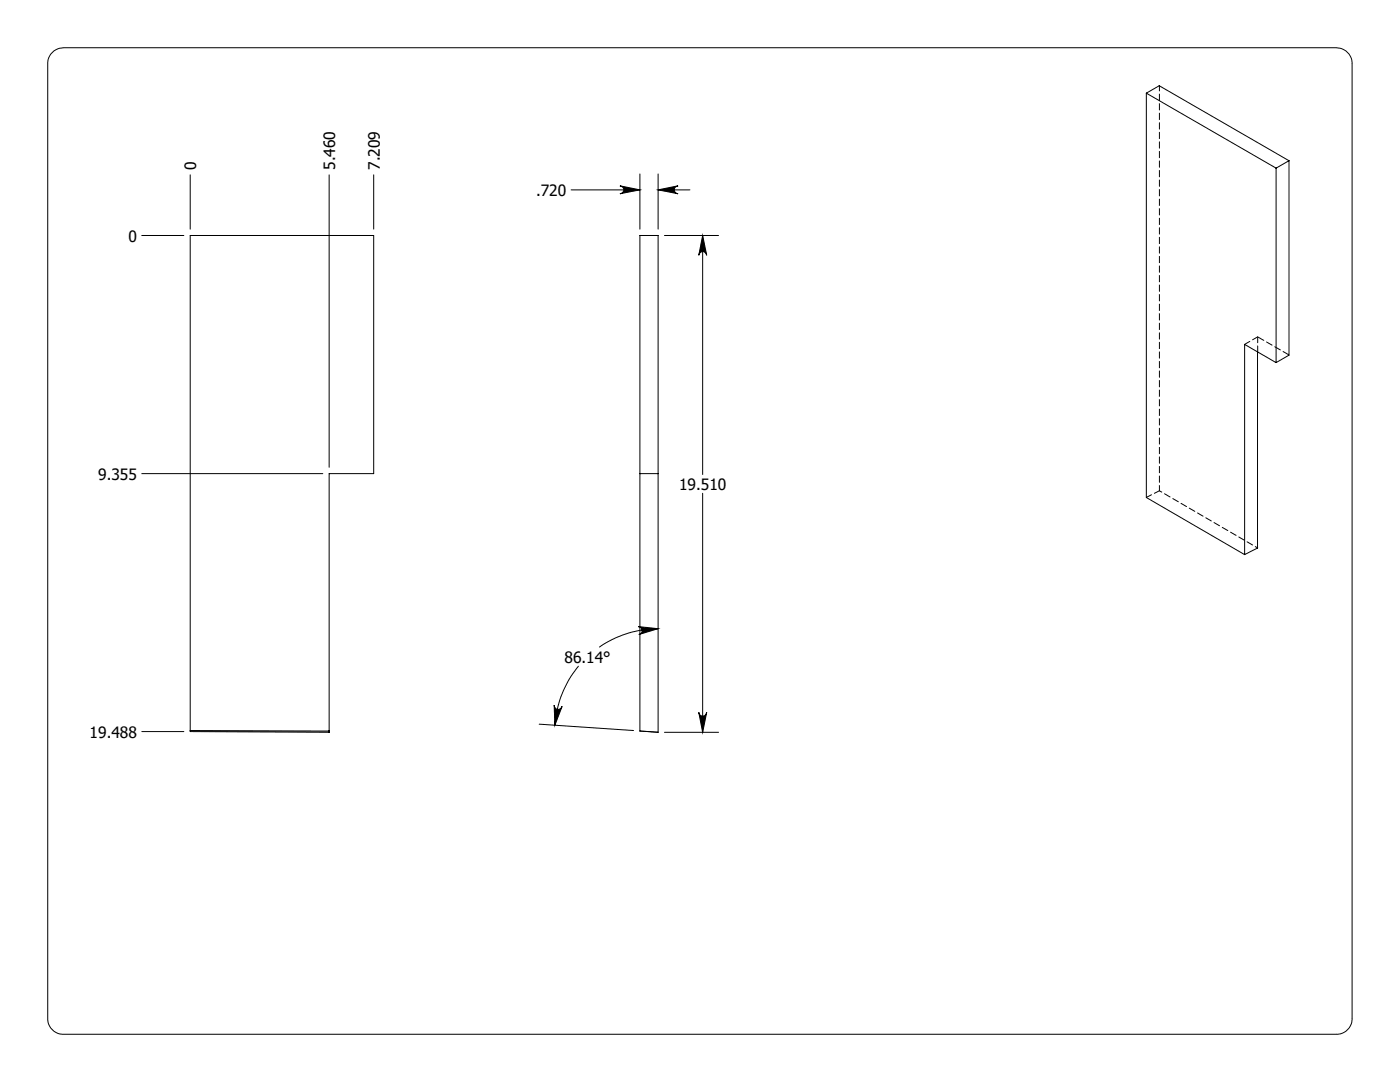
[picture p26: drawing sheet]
<svg xmlns="http://www.w3.org/2000/svg" width="279mm" height="216mm" viewBox="0 0 279 216" stroke-linecap="round" stroke-linejoin="round" font-family="sans-serif">
<defs><g id="words">
<g font-size="3.1">
<text x="39.2" y="33.9" transform="rotate(-90 39.2 33.9)">0</text>
<text x="66.9" y="33.9" transform="rotate(-90 66.9 33.9)">5.460</text>
<text x="75.8" y="33.9" transform="rotate(-90 75.8 33.9)">7.209</text>
<text x="107" y="39.1">.720</text>
<text x="25.6" y="48.2">0</text>
<text x="19.6" y="95.7">9.355</text>
<text x="135.5" y="97.7">19.510</text>
<text x="112.7" y="132.2">86.14°</text>
<text x="17.9" y="147.2">19.488</text>
</g>
</g></defs>
<g fill="none" stroke="#000" stroke-width=".2">
<path d="M10.2 10.8a3.3 3.3 0 0 1 2.5-1.3h254a3.2 3.2 0 0 1 3.1 3.2v190.5a3.1 3.1 0 0 1-3.1 3.2h-254a3.1 3.1 0 0 1-3.2-3.2v-190.5a2.93 2.93 0 0 1 .7-1.9zM228.8 18.6l25.9 14.9M228.8 18.6l2.6-1.5 25.8 15M228.8 18.6v80.7l19.6 11.4M38 34.9v10.8M65.7 34.9v58.3M74.6 34.9v10.8M114 37.9h13.7M123.7 37.1l4 .8-4 .8a.79 .79 0 0 0 .8-.8 .79 .79 0 0 0-.8-.8zM127.7 34.7v11M131.3 37.9l4-.8a.79 .79 0 0 0-.7 .8 .79 .79 0 0 0 .7 .8zM131.3 34.7v11"/>
<path d="M131.3 37.9h6.4M254.7 33.5v38.9M257.2 32.1l-2.5 1.4M257.2 32.1v38.8l-2.5 1.5M28.3 47h8.4M38 47h36.6v47.5h-8.9v51.6l-27.7-.1zM132.6 47h10.8M140.2 47l.8 3.9a.79 .79 0 0 0-.8-.7 .79 .79 0 0 0-.7 .7zM140.2 47v47.7M251 70.2v39.2l-2.6 1.3M254.7 72.4l-6.3-3.7v42M28.3 94.5h36.1"/>
<path d="M127.7 94.5h3.6M140.2 98.4v47.7M115.5 132.9a21 21 0 0 0-4.8 11.8M127.4 125l3.9 .4-3.8 1.2a.8 .8 0 0 0 .7-.8 .8 .8 0 0 0-.8-.8zM131.3 125.4a20.5 20.5 0 0 0-11.7 3.8M28.3 146h8.4M38 145.8l27.7 .1v.2M107.6 144.5l18.8 1.3M110.6 140.7a.8 .8 0 0 0 .7 .9 .8 .8 0 0 0 .9-.7l-1.5 3.8zM127.7 145.9l3.6 .2M127.7 145.9v-98.9h3.6v99.1M132.6 146.1h10.8"/>
<path d="M139.5 142.1a.79 .79 0 0 0 .7 .8 .79 .79 0 0 0 .8-.8l-.8 4z"/>
</g>
<g fill="#000">
<path d="M140.2 47l.8 3.9a.79 .79 0 0 0-.8-.7 .79 .79 0 0 0-.7 .7zM139.5 142.1a.79 .79 0 0 0 .7 .8 .79 .79 0 0 0 .8-.8l-.8 4zM123.7 37.1l4 .8-4 .8a.79 .79 0 0 0 .8-.8 .79 .79 0 0 0-.8-.8zM131.3 37.9l4-.8a.79 .79 0 0 0-.7 .8 .79 .79 0 0 0 .7 .8z"/>
<path d="M127.4 125l3.9 .4-3.8 1.2a.8 .8 0 0 0 .7-.8 .8 .8 0 0 0-.8-.8zM110.6 140.7a.8 .8 0 0 0 .7 .9 .8 .8 0 0 0 .9-.7l-1.5 3.8z"/>
</g>
<path d="M231.4 97.9v-80.8" fill="none" stroke="#000" stroke-width=".2" stroke-dasharray="1.3 .6" stroke-dashoffset=".2"/>
<path d="M257.3 70.8l-6.3-3.6" fill="none" stroke="#000" stroke-width=".2" stroke-dasharray="1.3 .6" stroke-dashoffset="-.1"/>
<path d="M251 67.2l-2.6 1.5M251 70.2v-3M228.8 99.2l2.6-1.3" fill="none" stroke="#000" stroke-width=".2" stroke-dasharray="1.3 .6" stroke-dashoffset=".1"/>
<path d="M231.4 97.9l19.6 11.4" fill="none" stroke="#000" stroke-width=".2" stroke-dasharray="1.3 .6" stroke-dashoffset=".7"/>
<use href="#words"/>
</svg>
